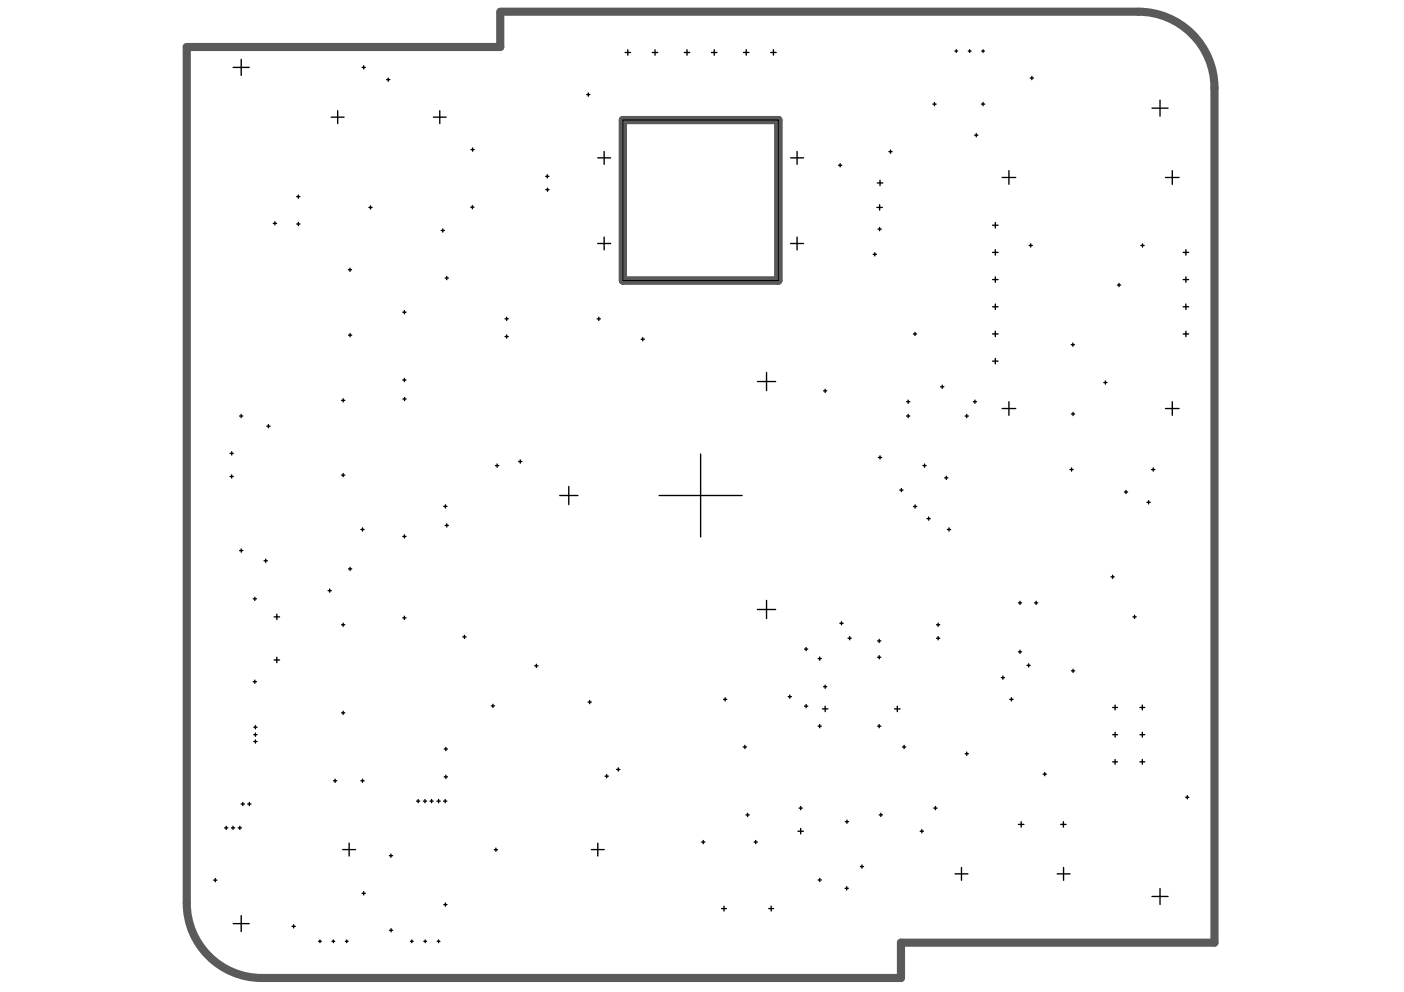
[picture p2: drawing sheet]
<svg xmlns="http://www.w3.org/2000/svg" width="297mm" height="210mm" viewBox="0 0 297 210" stroke-linecap="round" stroke-linejoin="round" font-family="sans-serif">
<path d="M105.8 2.8v7.1h-66.3v181.2a15.9 15.9 0 0 0 15.9 15.8h135.2M105.8 2.5h135a16.1 16.1 0 0 1 16.1 16.1v180.9h-66.3v7.4M131.8 25.4h32.9v34h-32.9z" fill="none" stroke="#5a5a5a" stroke-width="1.7"/>
<path d="M131.8 25.4h32.9v34h-32.9z" fill="none" stroke="#000" stroke-width=".21"/>
<g fill="none" stroke="#000" stroke-width=".29">
<path d="M49.3 14.3h3.4M51 12.6v3.4M76.6 14.3h.7M77 13.9v.7M81.8 16.8h.7M82.1 16.5v.7M124.5 19.7v.7M132.2 11.1h1.2M132.8 10.5v1.2M138 11.1h1.2M138.6 10.5v1.2M144.8 11.1h1.1"/>
<path d="M145.3 10.5v1.2M150.5 11.1h1.2M151.1 10.5v1.2M157.3 11.1h1.2M157.9 10.5v1.2M163.1 11.1h1.1M163.6 10.5v1.2M202 10.8h.6M202.3 10.5v.6M204.9 10.8h.5M205.2 10.5v.6M207.7 10.8h.6"/>
<path d="M208 10.5v.6M218 16.5h.6M218.3 16.2v.7M70.1 24.8h2.7M71.4 23.4v2.7M91.7 24.8h2.7M93 23.4v2.7M99.6 31.7h.7M100 31.3v.7M115.4 37.3h.7M115.8 37v.7M115.8 39.8v.7"/>
<path d="M124.1 20h.7M126.5 33.4h2.7M127.8 32v2.8M167.3 33.4h2.7M168.6 32v2.8M177.4 35h.7M177.7 34.6v.7M185.6 38.7h1.2M186.2 38.1v1.2M188.1 32.1h.6M188.4 31.8v.6M197.4 22h.6"/>
<path d="M197.7 21.7v.7M206.2 28.6h.7M206.5 28.3v.6M207.6 22h.7M208 21.7v.7M212 37.6h2.9M213.5 36.1v2.9M243.7 22.9h3.4M245.4 21.2v3.4M246.6 37.6h2.9M248 36.1v2.9M57.8 47.3h.7"/>
<path d="M58.2 46.9v.7M62.8 41.6h.6M62.8 47.4h.7M63.1 41.3v.6M63.1 47.1v.6M73.7 57.1h.7M74 56.7v.7M78 43.9h.7M78.4 43.6v.6M93.3 48.8h.7M93.7 48.4v.7M94.2 58.8h.7"/>
<path d="M94.5 58.5v.7M99.6 43.8h.7M99.9 43.5v.7M115.5 40.1h.7M126.5 51.5h2.7M127.8 50.2v2.7M167.3 51.5h2.7M168.6 50.2v2.7M184.7 53.8h.7M185.1 53.5v.7M185.5 43.9h1.2M185.8 48.5h.6"/>
<path d="M186.1 43.3v1.2M186.1 48.1v.7M210 59.2h1.2M210 53.4h1.2M210 47.7h1.2M210.6 47.1v1.1M210.6 52.8v1.2M210.6 58.6v1.1M217.7 51.9h.7M218.1 51.6v.7M236.8 60v.6M241.4 51.9h.7"/>
<path d="M241.7 51.6v.7M250.3 59.2h1.2M250.3 53.4h1.2M250.9 52.8v1.2M250.9 58.6v1.1M73.7 70.9h.7M74.1 70.6v.7M85.2 66.1h.7M85.6 65.7v.7M106.8 71.2h.7M106.8 67.5h.7M107.2 70.9v.6"/>
<path d="M107.2 67.1v.7M126.3 67.5h.7M126.7 67.1v.7M135.6 71.8h.7M136 71.4v.7M162.2 78.8v3.9M193.2 70.7h.7M193.6 70.3v.7M210 70.7h1.2M210 64.9h1.2M210 76.4h1.2M210.6 64.3v1.2"/>
<path d="M210.6 70.1v1.1M210.6 75.8v1.2M226.6 72.9h.7M227 72.6v.7M236.4 60.3h.7M250.3 70.7h1.2M250.3 64.9h1.2M250.9 64.3v1.2M250.9 70.1v1.1M48.7 95.9h.7M49 95.6v.7M50.7 88h.7"/>
<path d="M51 87.7v.7M56.5 90.2h.6M56.8 89.8v.7M72.3 84.7h.6M72.6 84.4v.7M85.2 80.4h.7M85.2 84.4h.7M85.6 80.1v.6M85.6 84.1v.7M104.8 98.5h.7M105.2 98.2v.7M109.7 97.7h.7"/>
<path d="M110.1 97.3v.7M148.2 96.1v17.5M160.2 80.7h3.9M174.2 82.7h.7M174.6 82.4v.6M185.8 96.8h.7M186.2 96.5v.6M191.8 88h.7M191.8 85h.7M192.1 84.7v.6M192.1 87.7v.7M195.3 98.5h.6"/>
<path d="M195.6 98.2v.7M199 81.8h.7M199.3 81.5v.7M204.2 88h.7M204.5 87.7v.7M205.9 85h.7M206.3 84.7v.6M212 86.4h2.9M213.5 85v2.9M226.4 99.4h.6M226.7 87.6h.7M226.7 99v.7"/>
<path d="M227 87.3v.6M233.5 80.9h.7M233.9 80.6v.7M243.6 99.4h.7M244 99v.7M246.6 86.4h2.9M248 85v2.9M48.7 100.8h.7M49 100.5v.7M50.7 116.5h.7M51 116.2v.6M55.9 118.7h.7"/>
<path d="M56.2 118.3v.7M72.3 100.5h.6M72.6 100.2v.7M76.4 112h.6M76.7 111.7v.7M85.2 113.5h.7M85.6 113.2v.6M93.9 107.1h.7M94.2 111.2h.7M94.2 106.8v.7M94.5 110.8v.7M118.4 104.8h3.9"/>
<path d="M120.3 102.9v3.9M139.4 104.8h17.6M190.4 103.7h.6M190.7 103.4v.6M193.3 107.2h.7M193.6 106.8v.7M196.1 109.7h.7M196.5 109.4v.7M199.9 101.1h.6M200.2 100.8v.7M200.4 112h.7M200.8 111.7v.7"/>
<path d="M237.9 104.1h.7M238.2 103.8v.6M242.7 106.3h.6M243 105.9v.7M53.6 126.7h.7M53.9 126.4v.6M58 130.5h1.1M58 139.6h1.1M58.6 130v1.1M58.6 139.1v1.1M69.4 125h.7M69.8 124.6v.7"/>
<path d="M72.3 132.2h.6M72.6 131.9v.6M73.7 120.4h.7M74.1 120v.7M85.2 130.7h.7M85.6 130.4v.7M97.9 134.8h.7M98.3 134.4v.7M160.2 129h3.9M162.2 127v3.9M170.2 137.3h.7M170.5 137v.7"/>
<path d="M173.1 139.4h.7M173.4 139v.7M177.7 131.9h.7M178 131.5v.7M179.4 135h.7M179.8 134.7v.7M185.7 139.1h.7M185.7 135.6h.7M186 135.3v.7M186 138.7v.7M198.1 135h.7M198.1 132.2h.7"/>
<path d="M198.5 131.9v.6M198.5 134.7v.7M215.5 127.6h.6M215.5 137.9h.6M215.8 127.2v.7M215.8 137.6v.7M218.9 127.6h.7M219.2 127.2v.7M235 122.1h.7M235.4 121.7v.7M239.7 130.5h.7M240 130.2v.7"/>
<path d="M53.6 144.2h.7M53.7 156.9h.7M53.7 155.5h.7M53.7 153.9h.7M53.9 143.9v.7M54 153.5v.7M54 155.1v.7M54 156.6v.6M72.3 150.8h.6M72.6 150.5v.7M94 158.5h.7M94.3 158.2v.6"/>
<path d="M103.9 149.4h.7M104.3 149v.7M113.1 140.9h.7M113.5 140.5v.7M124.4 148.6h.7M124.8 148.2v.7M153.1 148h.7M153.4 147.6v.7M157.2 158.1h.7M157.6 157.7v.7M166.7 147.4h.7M167.1 147.1v.7"/>
<path d="M170.2 149.4h.7M170.5 149.1v.7M173.1 153.7h.7M173.4 153.3v.7M174 150h1.2M174.2 145.3h.7M174.6 145v.6M174.6 149.4v1.2M185.7 153.7h.7M186 153.3v.7M189.3 150h1.1M189.8 149.4v1.2"/>
<path d="M190.9 158.1h.7M191.3 157.7v.7M204.2 159.5h.7M204.5 159.2v.6M211.8 143.4h.7M212.2 143v.7M213.6 148h.7M214 147.6v.7M217.3 140.8h.7M217.6 140.5v.6M226.7 141.9h.7M227 141.6v.7"/>
<path d="M235.4 155.5h1M235.4 149.7h1M235.9 149.2v1M235.9 154.9v1.1M241.2 155.5h1M241.2 149.7h1M241.7 149.2v1M241.7 154.9v1.1M47.5 175.2h.7M47.9 174.8v.7M49 175.2h.6M49.3 174.8v.7"/>
<path d="M50.4 175.2h.7M50.7 174.8v.7M51 170.1h.7M51.4 169.8v.7M52.4 170.1h.7M52.8 169.8v.7M70.6 165.2h.6M70.9 164.9v.6M72.5 179.8h2.7M73.9 178.4v2.7M76.4 165.2h.6M76.7 164.9v.6"/>
<path d="M88.1 169.5h.7M88.5 169.2v.7M89.6 169.5h.6M89.9 169.2v.7M91 169.5h.6M91.3 169.2v.7M92.4 169.5h.7M92.8 169.2v.7M93.8 169.5h.7M94 164.4h.7M94.2 169.2v.7M94.3 164v.7"/>
<path d="M104.6 179.8h.7M104.9 179.5v.6M125.1 179.8h2.7M126.5 178.4v2.7M128 164.2h.7M128.4 163.9v.7M130.5 162.8h.6M130.8 162.5v.7M148.4 178.2h.7M148.8 177.8v.7M157.8 172.4h.7M158.2 172.1v.7"/>
<path d="M159.6 178.2h.6M159.9 177.8v.7M168.8 175.9h1.2M169.1 171h.6M169.4 170.7v.6M169.4 175.3v1.2M178.8 173.9h.7M179.2 173.5v.7M186 172.4h.7M186.4 172.1v.7M194.7 175.9h.7M195 175.5v.7"/>
<path d="M197.6 171h.6M197.9 170.7v.6M215.5 174.4h1.1M216 173.9v1.1M220.7 163.8h.7M221 163.5v.6M224.4 174.4h1.2M225 173.9v1.1M235.4 161.2h1M235.9 160.7v1M241.2 161.2h1M241.7 160.7v1"/>
<path d="M250.8 168.7h.7M251.2 168.4v.6M45.2 186.2h.7M45.6 185.9v.7M49.3 195.4h3.4M51 193.7v3.4M61.8 196h.7M62.1 195.7v.7M67.4 199.2h.6M67.7 198.9v.6M70.2 199.2h.6M70.5 198.9v.6"/>
<path d="M73.1 199.2h.5M73.4 198.9v.6M76.6 189h.7M77 188.7v.7M82.4 181.1h.6M82.4 196.8h.7M82.7 180.7v.7M82.7 196.5v.7M86.8 199.2h.6M87.1 198.9v.6M89.7 199.2h.5M90 198.9v.6"/>
<path d="M92.5 199.2h.6M92.8 198.9v.6M93.9 191.4h.7M94.2 191.1v.7M152.7 192.3h1M153.2 191.7v1.1M162.6 192.3h1.1M163.2 191.7v1.1M173.1 186.2h.7M173.4 185.9v.6M178.8 188h.7M179.1 187.6v.7"/>
<path d="M182 183.4h.7M182.4 183v.7M202.1 184.9h2.7M203.4 183.5v2.8M223.7 184.9h2.7M225 183.5v2.8M243.7 189.7h3.4M245.4 188v3.4"/>
</g>
</svg>
